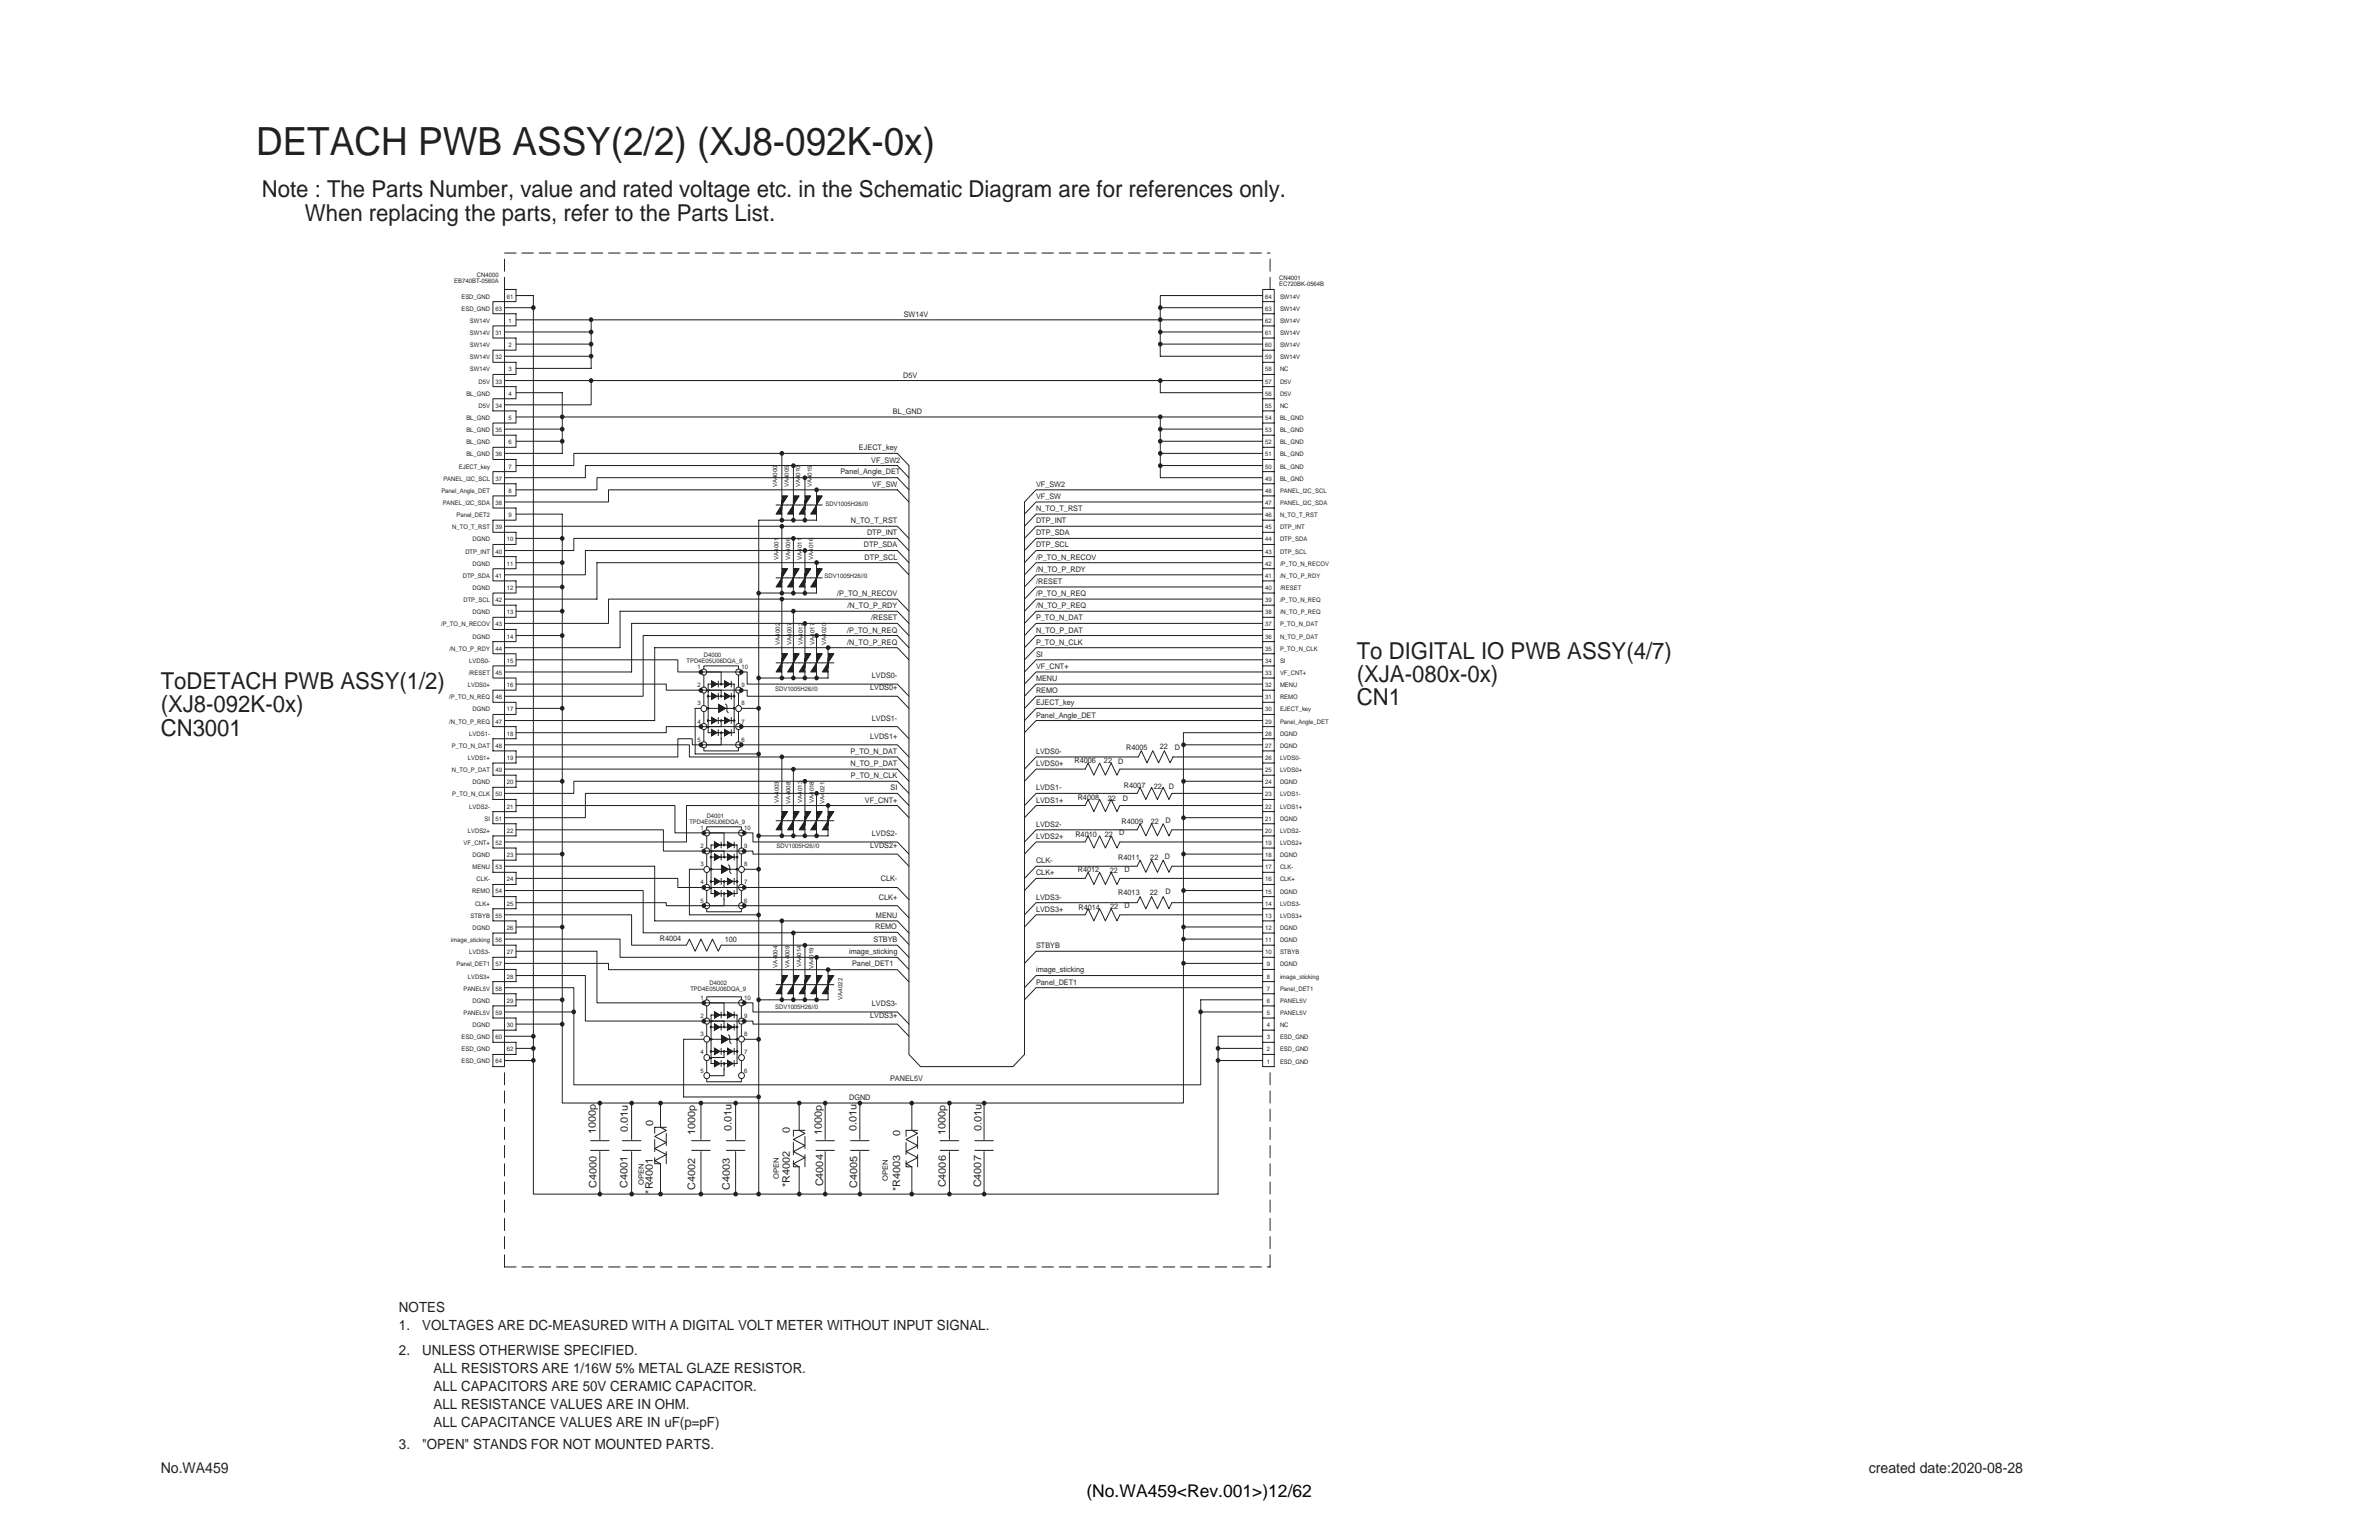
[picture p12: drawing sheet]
<svg xmlns="http://www.w3.org/2000/svg" width="432mm" height="279mm" viewBox="0 0 432 279" stroke-linecap="round" stroke-linejoin="round" font-family="sans-serif">
<defs><g id="words">
<text font-size="7" fill="#231f20" x="46.5" y="28.2">DETACH PWB ASSY(2/2) (XJ8-092K-0x)</text>
<g font-size="4.2" fill="#231f20">
<text x="47.5" y="35.8">Note : The Parts Number, value and rated voltage etc. in the Schematic Diagram are for references only.</text>
<text x="55.3" y="40">When replacing the parts, refer to the Parts List.</text>
<text x="246.3" y="119.5">To DIGITAL IO PWB ASSY(4/7)</text>
<text x="29.2" y="125">ToDETACH PWB ASSY(1/2)</text>
<text x="246.3" y="123.8">(XJA-080x-0x)</text>
<text x="29.2" y="129.3">(XJ8-092K-0x)</text>
<text x="246.3" y="128">CN1</text>
<text x="29.2" y="133.5">CN3001</text>
</g>
<text font-size="3.2" x="197.2" y="271.6">(No.WA459&lt;Rev.001&gt;)12/62</text>
<g font-size="2.7" fill="#231f20">
<text x="29.2" y="267.2">No.WA459</text>
<text x="339.2" y="267.2">created date:2020-08-28</text>
</g>
<g font-size="2.5" fill="#231f20">
<text x="72.4" y="238">NOTES</text>
<text x="72.4" y="241.4">1.</text>
<text x="72.4" y="245.8">2.</text>
<text x="76.6" y="245.8">UNLESS OTHERWISE SPECIFIED.</text>
<text x="76.6" y="241.4">VOLTAGES ARE DC-MEASURED WITH A DIGITAL VOLT METER WITHOUT INPUT SIGNAL.</text>
<text x="78.7" y="249.1">ALL RESISTORS ARE 1/16W 5% METAL GLAZE RESISTOR.</text>
<text x="78.7" y="255.7">ALL RESISTANCE VALUES ARE IN OHM.</text>
<text x="78.7" y="252.4">ALL CAPACITORS ARE 50V CERAMIC CAPACITOR.</text>
<text x="72.4" y="262.9">3.</text>
<text x="76.6" y="262.9">&quot;OPEN&quot; STANDS FOR NOT MOUNTED PARTS.</text>
<text x="78.7" y="259">ALL CAPACITANCE VALUES ARE IN uF(p=pF)</text>
</g>
<g font-size="1.9" fill="#231f20">
<text x="108.2" y="205.7" transform="rotate(-90 108.2 205.7)">1000p</text>
<text x="114" y="205.4" transform="rotate(-90 114 205.4)">0.01u</text>
<text x="118.6" y="204.3" transform="rotate(-90 118.6 204.3)">0</text>
<text x="126.2" y="205.9" transform="rotate(-90 126.2 205.9)">1000p</text>
<text x="132.8" y="205.2" transform="rotate(-90 132.8 205.2)">0.01u</text>
<text x="143.3" y="205.5" transform="rotate(-90 143.3 205.5)">0</text>
<text x="149.1" y="205.9" transform="rotate(-90 149.1 205.9)">1000p</text>
<text x="155.5" y="205.3" transform="rotate(-90 155.5 205.3)">0.01u</text>
<text x="163.4" y="206.2" transform="rotate(-90 163.4 206.2)">0</text>
<text x="171.6" y="205.9" transform="rotate(-90 171.6 205.9)">1000p</text>
<text x="178.2" y="205.3" transform="rotate(-90 178.2 205.3)">0.01u</text>
<text x="108.2" y="215.5" transform="rotate(-90 108.2 215.5)">C4000</text>
<text x="113.9" y="215.5" transform="rotate(-90 113.9 215.5)">C4001</text>
<text x="126.2" y="215.8" transform="rotate(-90 126.2 215.8)">C4002</text>
<text x="132.5" y="215.8" transform="rotate(-90 132.5 215.8)">C4003</text>
<text x="143.4" y="215.4" transform="rotate(-90 143.4 215.4)">*R4002</text>
<text x="149.4" y="215.2" transform="rotate(-90 149.4 215.2)">C4004</text>
<text x="155.6" y="215.6" transform="rotate(-90 155.6 215.6)">C4005</text>
<text x="171.7" y="215.4" transform="rotate(-90 171.7 215.4)">C4006</text>
<text x="178.1" y="215.4" transform="rotate(-90 178.1 215.4)">C4007</text>
<text x="118.5" y="216.6" transform="rotate(-90 118.5 216.6)">*R4001</text>
<text x="163.4" y="216.1" transform="rotate(-90 163.4 216.1)">*R4003</text>
</g>
<g font-size="1.4" fill="#231f20">
<text x="164" y="57.5">SW14V</text>
<text x="164" y="68.5">D5V</text>
<text x="162.1" y="75.1">BL_GND</text>
<text x="155.9" y="81.7">EJECT_key</text>
<text x="158.1" y="84">VF_SW2</text>
<text x="152.5" y="86">Panel_Angle_DET</text>
<text x="158.3" y="88.3">VF_SW</text>
<text x="188.1" y="88.3">VF_SW2</text>
<text x="154.4" y="94.9">N_TO_T_RST</text>
<text x="188.1" y="94.9">DTP_INT</text>
<text x="188.1" y="92.7">N_TO_T_RST</text>
<text x="188.1" y="90.5">VF_SW</text>
<text x="156.8" y="99.3">DTP_SDA</text>
<text x="156.9" y="101.5">DTP_SCL</text>
<text x="157.4" y="97.1">DTP_INT</text>
<text x="188.1" y="101.5">/P_TO_N_RECOV</text>
<text x="188.1" y="99.3">DTP_SCL</text>
<text x="188.1" y="97.1">DTP_SDA</text>
<text x="188.1" y="105.9">/RESET</text>
<text x="188.1" y="103.7">/N_TO_P_RDY</text>
<text x="151.9" y="108.1">/P_TO_N_RECOV</text>
<text x="153.9" y="110.3">/N_TO_P_RDY</text>
<text x="158.1" y="112.6">/RESET</text>
<text x="188.1" y="112.6">P_TO_N_DAT</text>
<text x="188.1" y="110.3">/N_TO_P_REQ</text>
<text x="188.1" y="108.1">/P_TO_N_REQ</text>
<text x="153.8" y="114.8">/P_TO_N_REQ</text>
<text x="153.8" y="117">/N_TO_P_REQ</text>
<text x="188.1" y="119.2">SI</text>
<text x="188.1" y="117">P_TO_N_CLK</text>
<text x="188.1" y="114.8">N_TO_P_DAT</text>
<text x="157.9" y="125.2">LVDS0+</text>
<text x="158.3" y="123">LVDS0-</text>
<text x="188.1" y="125.8">REMO</text>
<text x="188.1" y="123.6">MENU</text>
<text x="188.1" y="121.4">VF_CNT+</text>
<text x="158.3" y="130.7">LVDS1-</text>
<text x="188.1" y="130.2">Panel_Angle_DET</text>
<text x="188.1" y="128">EJECT_key</text>
<text x="154.4" y="136.8">P_TO_N_DAT</text>
<text x="157.9" y="134">LVDS1+</text>
<text x="188.1" y="136.8">LVDS0-</text>
<text x="204.4" y="136.1">R4005</text>
<text x="210.5" y="136">22</text>
<text x="213.3" y="136.1">D</text>
<text x="154.4" y="139">N_TO_P_DAT</text>
<text x="154.4" y="141.2">P_TO_N_CLK</text>
<text x="161.6" y="143.4">SI</text>
<text x="188.1" y="143.4">LVDS1-</text>
<text x="188.1" y="139">LVDS0+</text>
<text x="195" y="138.5">R4006</text>
<text x="200.4" y="138.5">22</text>
<text x="203" y="138.5">D</text>
<text x="204" y="143">R4007</text>
<text x="209.4" y="143.1">22</text>
<text x="212.2" y="143.1">D</text>
<text x="157" y="145.6">VF_CNT+</text>
<text x="188.1" y="145.6">LVDS1+</text>
<text x="195.6" y="145.2">R4008</text>
<text x="201" y="145.3">22</text>
<text x="203.6" y="149.6">R4009</text>
<text x="203.8" y="145.3">D</text>
<text x="208.9" y="149.6">22</text>
<text x="211.5" y="149.4">D</text>
<text x="157.9" y="153.9">LVDS2+</text>
<text x="158.3" y="151.7">LVDS2-</text>
<text x="188.1" y="152.2">LVDS2+</text>
<text x="188.1" y="150">LVDS2-</text>
<text x="195.2" y="151.8">R4010</text>
<text x="200.5" y="151.8">22</text>
<text x="203" y="156">R4011</text>
<text x="203.1" y="151.6">D</text>
<text x="211.4" y="155.9">D</text>
<text x="159.9" y="159.9">CLK-</text>
<text x="188.1" y="158.8">CLK+</text>
<text x="188.1" y="156.6">CLK-</text>
<text x="195.6" y="158.2">R4012</text>
<text x="201.4" y="158.3">22</text>
<text x="204.1" y="158.1">D</text>
<text x="208.8" y="156.1">22</text>
<text x="159" y="166.5">MENU</text>
<text x="159.5" y="163.2">CLK+</text>
<text x="188.1" y="165.4">LVDS3+</text>
<text x="188.1" y="163.2">LVDS3-</text>
<text x="195.8" y="165">R4014</text>
<text x="201.5" y="165">22</text>
<text x="203" y="162.4">R4013</text>
<text x="204.1" y="164.8">D</text>
<text x="208.7" y="162.3">22</text>
<text x="211.6" y="162.2">D</text>
<text x="119.8" y="170.7">R4004</text>
<text x="131.6" y="171">100</text>
<text x="154.1" y="173.1">image_sticking</text>
<text x="158.5" y="170.9">STBYB</text>
<text x="158.8" y="168.6">REMO</text>
<text x="188.1" y="172">STBYB</text>
<text x="154.7" y="175.2">Panel_DET1</text>
<text x="188.1" y="176.4">image_sticking</text>
<text x="188.1" y="178.6">Panel_DET1</text>
<text x="157.9" y="184.7">LVDS3+</text>
<text x="158.3" y="182.5">LVDS3-</text>
<text x="161.6" y="196.1">PANEL5V</text>
<text x="154.1" y="199.6">DGND</text>
</g>
<g font-size="1.3" fill="#231f20">
<text x="116.9" y="215" transform="rotate(-90 116.9 215)">OPEN</text>
<text x="141.3" y="214" transform="rotate(-90 141.3 214)">OPEN</text>
<text x="161.1" y="214.2" transform="rotate(-90 161.1 214.2)">OPEN</text>
</g>
<g font-size="1.1" fill="#231f20">
<text x="82.5" y="51.4">EB740BT-0560A</text>
<text x="86.6" y="50.3">CN4000</text>
<text x="232.2" y="50.8">CN4001</text>
<text x="232.2" y="51.9">EC720BK-0564B</text>
<text x="83.7" y="54.2">ESD_GND</text>
<text x="83.8" y="56.4">ESD_GND</text>
<text x="85.3" y="58.6">SW14V</text>
<text x="89.9" y="56.4">63</text>
<text x="92" y="54.2">61</text>
<text x="92.3" y="58.6">1</text>
<text x="229.6" y="54.2">64</text>
<text x="229.6" y="56.4">63</text>
<text x="229.6" y="58.6">62</text>
<text x="232.3" y="54.2">SW14V</text>
<text x="232.3" y="56.4">SW14V</text>
<text x="232.3" y="58.6">SW14V</text>
<text x="85.3" y="63">SW14V</text>
<text x="85.3" y="65.2">SW14V</text>
<text x="85.3" y="60.8">SW14V</text>
<text x="89.9" y="65.2">32</text>
<text x="89.9" y="60.8">31</text>
<text x="92.3" y="63">2</text>
<text x="229.6" y="60.8">61</text>
<text x="229.6" y="63">60</text>
<text x="229.6" y="65.2">59</text>
<text x="232.3" y="60.8">SW14V</text>
<text x="232.3" y="63">SW14V</text>
<text x="232.3" y="65.2">SW14V</text>
<text x="84.6" y="71.8">BL_GND</text>
<text x="85.3" y="67.4">SW14V</text>
<text x="86.9" y="69.6">D5V</text>
<text x="89.9" y="69.6">33</text>
<text x="92.3" y="71.8">4</text>
<text x="92.3" y="67.4">3</text>
<text x="229.6" y="67.4">58</text>
<text x="229.6" y="69.6">57</text>
<text x="229.6" y="71.8">56</text>
<text x="232.3" y="67.4">NC</text>
<text x="232.3" y="69.6">D5V</text>
<text x="232.3" y="71.8">D5V</text>
<text x="84.6" y="76.2">BL_GND</text>
<text x="86.9" y="74">D5V</text>
<text x="89.9" y="74">34</text>
<text x="92.3" y="76.2">5</text>
<text x="229.6" y="74">55</text>
<text x="229.6" y="76.2">54</text>
<text x="232.3" y="74">NC</text>
<text x="232.3" y="76.2">BL_GND</text>
<text x="84.6" y="80.6">BL_GND</text>
<text x="84.6" y="82.8">BL_GND</text>
<text x="84.6" y="78.4">BL_GND</text>
<text x="89.9" y="82.8">36</text>
<text x="89.9" y="78.4">35</text>
<text x="92.3" y="80.6">6</text>
<text x="229.6" y="78.4">53</text>
<text x="229.6" y="80.6">52</text>
<text x="229.6" y="82.8">51</text>
<text x="232.3" y="78.4">BL_GND</text>
<text x="232.3" y="80.6">BL_GND</text>
<text x="232.3" y="82.8">BL_GND</text>
<text x="80.1" y="89.4">Panel_Angle_DET</text>
<text x="80.5" y="87.2">PANEL_I2C_SCL</text>
<text x="83.3" y="85">EJECT_key</text>
<text x="89.9" y="87.2">37</text>
<text x="92.3" y="89.4">8</text>
<text x="92.3" y="85">7</text>
<text x="141.1" y="88.4" transform="rotate(-90 141.1 88.4)">VA4000</text>
<text x="143.2" y="88.4" transform="rotate(-90 143.2 88.4)">VA4005</text>
<text x="145.3" y="88.4" transform="rotate(-90 145.3 88.4)">VA4010</text>
<text x="147.4" y="88.4" transform="rotate(-90 147.4 88.4)">VA4015</text>
<text x="229.6" y="85">50</text>
<text x="229.6" y="87.2">49</text>
<text x="229.6" y="89.4">48</text>
<text x="232.3" y="85">BL_GND</text>
<text x="232.3" y="87.2">BL_GND</text>
<text x="232.3" y="89.4">PANEL_I2C_SCL</text>
<text x="80.4" y="91.6">PANEL_I2C_SDA</text>
<text x="82.9" y="93.8">Panel_DET2</text>
<text x="89.9" y="91.6">38</text>
<text x="92.3" y="93.8">9</text>
<text x="149.8" y="91.8">SDV1005H26//0</text>
<text x="229.6" y="91.6">47</text>
<text x="229.6" y="93.8">46</text>
<text x="232.3" y="91.6">PANEL_I2C_SDA</text>
<text x="232.3" y="93.8">N_TO_T_RST</text>
<text x="82.1" y="96">N_TO_T_RST</text>
<text x="84.5" y="100.4">DTP_INT</text>
<text x="85.8" y="98.2">DGND</text>
<text x="89.9" y="96">39</text>
<text x="89.9" y="100.4">40</text>
<text x="92" y="98.2">10</text>
<text x="141.3" y="101.6" transform="rotate(-90 141.3 101.6)">VA4001</text>
<text x="143.4" y="101.6" transform="rotate(-90 143.4 101.6)">VA4006</text>
<text x="145.5" y="101.6" transform="rotate(-90 145.5 101.6)">VA4011</text>
<text x="147.6" y="101.6" transform="rotate(-90 147.6 101.6)">VA4016</text>
<text x="229.6" y="96">45</text>
<text x="229.6" y="98.2">44</text>
<text x="229.6" y="100.4">43</text>
<text x="232.3" y="96">DTP_INT</text>
<text x="232.3" y="98.2">DTP_SDA</text>
<text x="232.3" y="100.4">DTP_SCL</text>
<text x="84" y="104.8">DTP_SDA</text>
<text x="85.8" y="107">DGND</text>
<text x="85.8" y="102.6">DGND</text>
<text x="89.9" y="104.8">41</text>
<text x="92" y="107">12</text>
<text x="92" y="102.6">11</text>
<text x="149.7" y="105">SDV1005H26//0</text>
<text x="229.6" y="102.6">42</text>
<text x="229.6" y="104.8">41</text>
<text x="229.6" y="107">40</text>
<text x="232.3" y="102.6">/P_TO_N_RECOV</text>
<text x="232.3" y="104.8">/N_TO_P_RDY</text>
<text x="232.3" y="107">/RESET</text>
<text x="80.1" y="113.6">/P_TO_N_RECOV</text>
<text x="84.1" y="109.2">DTP_SCL</text>
<text x="85.8" y="111.4">DGND</text>
<text x="89.9" y="113.6">43</text>
<text x="89.9" y="109.2">42</text>
<text x="92" y="111.4">13</text>
<text x="229.6" y="109.2">39</text>
<text x="229.6" y="111.4">38</text>
<text x="229.6" y="113.7">37</text>
<text x="232.3" y="109.2">/P_TO_N_REQ</text>
<text x="232.3" y="111.4">/N_TO_P_REQ</text>
<text x="232.3" y="113.6">P_TO_N_DAT</text>
<text x="81.6" y="118">/N_TO_P_RDY</text>
<text x="85.8" y="115.8">DGND</text>
<text x="89.9" y="118">44</text>
<text x="92" y="115.8">14</text>
<text x="127.7" y="119.2">D4000</text>
<text x="141.5" y="117" transform="rotate(-90 141.5 117)">VA4002</text>
<text x="143.6" y="117" transform="rotate(-90 143.6 117)">VA4007</text>
<text x="145.7" y="117" transform="rotate(-90 145.7 117)">VA4012</text>
<text x="147.8" y="117" transform="rotate(-90 147.8 117)">VA4017</text>
<text x="149.9" y="117" transform="rotate(-90 149.9 117)">VA4020</text>
<text x="229.6" y="115.8">36</text>
<text x="229.6" y="118.1">35</text>
<text x="232.3" y="115.8">N_TO_P_DAT</text>
<text x="232.3" y="118.1">P_TO_N_CLK</text>
<text x="84.9" y="124.7">LVDS0+</text>
<text x="85.1" y="122.5">/RESET</text>
<text x="85.2" y="120.3">LVDS0-</text>
<text x="89.9" y="122.5">45</text>
<text x="92" y="124.7">16</text>
<text x="92" y="120.3">15</text>
<text x="124.6" y="120.3">TPD4E05U06DQA_9</text>
<text x="126.6" y="124.7">2</text>
<text x="126.6" y="121.4">1</text>
<text x="134.6" y="121.4">10</text>
<text x="134.6" y="124.7">9</text>
<text x="140.7" y="125.3">SDV1005H26//0</text>
<text x="229.6" y="120.3">34</text>
<text x="229.6" y="122.5">33</text>
<text x="229.6" y="124.7">32</text>
<text x="232.3" y="120.3">SI</text>
<text x="232.3" y="122.5">VF_CNT+</text>
<text x="232.3" y="124.7">MENU</text>
<text x="81.5" y="126.9">/P_TO_N_REQ</text>
<text x="81.6" y="131.3">/N_TO_P_REQ</text>
<text x="85.8" y="129.1">DGND</text>
<text x="89.9" y="126.9">46</text>
<text x="89.9" y="131.3">47</text>
<text x="92" y="129.1">17</text>
<text x="126.6" y="128">3</text>
<text x="126.6" y="131.3">4</text>
<text x="134.6" y="128">8</text>
<text x="134.6" y="131.3">7</text>
<text x="229.6" y="126.9">31</text>
<text x="229.6" y="129.1">30</text>
<text x="229.6" y="131.3">29</text>
<text x="232.3" y="126.9">REMO</text>
<text x="232.3" y="129.1">EJECT_key</text>
<text x="232.3" y="131.3">Panel_Angle_DET</text>
<text x="82" y="135.7">P_TO_N_DAT</text>
<text x="84.9" y="137.9">LVDS1+</text>
<text x="85.2" y="133.5">LVDS1-</text>
<text x="89.9" y="135.7">48</text>
<text x="92" y="137.9">19</text>
<text x="92" y="133.5">18</text>
<text x="126.6" y="134.6">5</text>
<text x="134.6" y="134.6">6</text>
<text x="229.6" y="133.5">28</text>
<text x="229.6" y="135.7">27</text>
<text x="229.6" y="137.9">26</text>
<text x="232.3" y="133.5">DGND</text>
<text x="232.3" y="135.7">DGND</text>
<text x="232.3" y="137.9">LVDS0-</text>
<text x="82" y="140.1">N_TO_P_DAT</text>
<text x="85.8" y="142.3">DGND</text>
<text x="89.9" y="140.1">49</text>
<text x="92" y="142.3">20</text>
<text x="229.6" y="140.1">25</text>
<text x="229.6" y="142.3">24</text>
<text x="232.3" y="140.1">LVDS0+</text>
<text x="232.3" y="142.3">DGND</text>
<text x="82.1" y="144.5">P_TO_N_CLK</text>
<text x="85.2" y="146.7">LVDS2-</text>
<text x="87.9" y="148.9">SI</text>
<text x="89.9" y="144.5">50</text>
<text x="89.9" y="148.9">51</text>
<text x="92" y="146.7">21</text>
<text x="125.1" y="149.5">TPD4E05U06DQA_9</text>
<text x="128.3" y="148.4">D4001</text>
<text x="141.4" y="145.7" transform="rotate(-90 141.4 145.7)">VA4003</text>
<text x="143.5" y="145.8" transform="rotate(-90 143.5 145.8)">VA4008</text>
<text x="145.6" y="145.7" transform="rotate(-90 145.6 145.7)">VA4013</text>
<text x="147.7" y="145.7" transform="rotate(-90 147.7 145.7)">VA4018</text>
<text x="149.7" y="145.8" transform="rotate(-90 149.7 145.8)">VA4021</text>
<text x="229.6" y="144.5">23</text>
<text x="229.6" y="146.7">22</text>
<text x="229.6" y="148.9">21</text>
<text x="232.3" y="144.5">LVDS1-</text>
<text x="232.3" y="146.7">LVDS1+</text>
<text x="232.3" y="148.9">DGND</text>
<text x="84.1" y="153.3">VF_CNT+</text>
<text x="84.9" y="151.1">LVDS2+</text>
<text x="85.8" y="155.5">DGND</text>
<text x="89.9" y="153.3">52</text>
<text x="92" y="151.1">22</text>
<text x="92" y="155.5">23</text>
<text x="127.2" y="153.9">2</text>
<text x="127.2" y="150.6">1</text>
<text x="135.1" y="150.6">10</text>
<text x="135.1" y="153.9">9</text>
<text x="140.9" y="153.8">SDV1005H26//0</text>
<text x="229.6" y="151.1">20</text>
<text x="229.6" y="153.3">19</text>
<text x="229.6" y="155.5">18</text>
<text x="232.3" y="151.1">LVDS2-</text>
<text x="232.3" y="153.3">LVDS2+</text>
<text x="232.3" y="155.5">DGND</text>
<text x="85.8" y="157.7">MENU</text>
<text x="86.5" y="159.9">CLK-</text>
<text x="89.9" y="157.7">53</text>
<text x="92" y="159.9">24</text>
<text x="127.2" y="157.2">3</text>
<text x="127.2" y="160.5">4</text>
<text x="135.1" y="157.2">8</text>
<text x="135.1" y="160.5">7</text>
<text x="229.6" y="157.7">17</text>
<text x="229.6" y="159.9">16</text>
<text x="232.3" y="157.7">CLK-</text>
<text x="232.3" y="159.9">CLK+</text>
<text x="85.4" y="166.5">STBYB</text>
<text x="85.7" y="162.1">REMO</text>
<text x="86.2" y="164.3">CLK+</text>
<text x="89.9" y="166.5">55</text>
<text x="89.9" y="162.1">54</text>
<text x="92" y="164.3">25</text>
<text x="127.2" y="163.8">5</text>
<text x="135.1" y="163.8">6</text>
<text x="229.6" y="162.1">15</text>
<text x="229.6" y="164.3">14</text>
<text x="229.6" y="166.5">13</text>
<text x="232.3" y="162.1">DGND</text>
<text x="232.3" y="164.3">LVDS3-</text>
<text x="232.3" y="166.5">LVDS3+</text>
<text x="81.8" y="170.9">image_sticking</text>
<text x="85.2" y="173.1">LVDS3-</text>
<text x="85.8" y="168.7">DGND</text>
<text x="89.9" y="170.9">56</text>
<text x="92" y="173.1">27</text>
<text x="92" y="168.7">26</text>
<text x="229.6" y="168.7">12</text>
<text x="229.6" y="170.9">11</text>
<text x="229.6" y="173.1">10</text>
<text x="232.3" y="168.7">DGND</text>
<text x="232.3" y="170.9">DGND</text>
<text x="232.3" y="173.1">STBYB</text>
<text x="82.9" y="175.3">Panel_DET1</text>
<text x="84.1" y="179.7">PANEL5V</text>
<text x="84.9" y="177.5">LVDS3+</text>
<text x="89.9" y="175.3">57</text>
<text x="89.9" y="179.7">58</text>
<text x="92" y="177.5">28</text>
<text x="125.3" y="179.7">TPD4E05U06DQA_9</text>
<text x="128.8" y="178.6">D4002</text>
<text x="141.1" y="175.6" transform="rotate(-90 141.1 175.6)">VA4004</text>
<text x="143.3" y="175.6" transform="rotate(-90 143.3 175.6)">VA4009</text>
<text x="145.4" y="175.5" transform="rotate(-90 145.4 175.5)">VA4014</text>
<text x="147.7" y="175.9" transform="rotate(-90 147.7 175.9)">VA4019</text>
<text x="229.9" y="175.3">9</text>
<text x="229.9" y="177.5">8</text>
<text x="229.9" y="179.8">7</text>
<text x="232.3" y="175.3">DGND</text>
<text x="232.3" y="177.5">image_sticking</text>
<text x="232.3" y="179.7">Panel_DET1</text>
<text x="84.1" y="184.1">PANEL5V</text>
<text x="85.8" y="181.9">DGND</text>
<text x="89.9" y="184.1">59</text>
<text x="92" y="181.9">29</text>
<text x="127.2" y="184.7">2</text>
<text x="127.2" y="181.4">1</text>
<text x="135.1" y="181.4">10</text>
<text x="135.1" y="184.7">9</text>
<text x="140.7" y="183">SDV1005H26//0</text>
<text x="152.9" y="181.4" transform="rotate(-90 152.9 181.4)">VA4022</text>
<text x="229.9" y="182">6</text>
<text x="229.9" y="184.2">5</text>
<text x="232.3" y="182">PANEL5V</text>
<text x="232.3" y="184.2">PANEL5V</text>
<text x="83.8" y="190.7">ESD_GND</text>
<text x="83.8" y="188.5">ESD_GND</text>
<text x="85.8" y="186.3">DGND</text>
<text x="89.9" y="188.5">60</text>
<text x="92" y="190.7">62</text>
<text x="92" y="186.3">30</text>
<text x="127.2" y="188">3</text>
<text x="127.2" y="191.3">4</text>
<text x="135.1" y="188">8</text>
<text x="135.1" y="191.3">7</text>
<text x="229.9" y="186.4">4</text>
<text x="229.9" y="188.6">3</text>
<text x="229.9" y="190.8">2</text>
<text x="232.3" y="186.4">NC</text>
<text x="232.3" y="188.6">ESD_GND</text>
<text x="232.3" y="190.8">ESD_GND</text>
<text x="83.8" y="192.9">ESD_GND</text>
<text x="89.9" y="192.9">64</text>
<text x="127.2" y="194.6">5</text>
<text x="135.1" y="194.6">6</text>
<text x="229.9" y="193">1</text>
<text x="232.3" y="193">ESD_GND</text>
</g>
</g></defs>
<g fill="none" stroke="#231f20" stroke-width=".18">
<path d="M91.6 47v2.2M91.6 50.3v2.2M91.6 45.9h2.1M94.7 45.9h2.1M97.9 45.9h2.1M101 45.9h2.1M104.2 45.9h2M107.3 45.9h2.1M110.4 45.9h2.1M113.6 45.9h2.1M116.7 45.9h2.1M119.9 45.9h2.1"/>
<path d="M123 45.9h2.1M126.2 45.9h2.1M129.3 45.9h2.1M132.5 45.9h2.1M135.6 45.9h2.1M138.8 45.9h2.1M141.9 45.9h2.1M145.1 45.9h2.1M148.2 45.9h2.1M151.3 45.9h2.1M154.5 45.9h2.1M157.6 45.9h2.1"/>
<path d="M160.8 45.9h2.1M163.9 45.9h2.1M167.1 45.9h2.1M170.2 45.9h2.1M173.4 45.9h2.1M176.5 45.9h2.1M179.7 45.9h2.1M182.8 45.9h2.1M186 45.9h2.1M189.1 45.9h2.1M192.2 45.9h2.1M195.4 45.9h2.1"/>
<path d="M198.5 45.9h2.1M201.7 45.9h2.1M204.8 45.9h2.1M208 45.9h2.1M211.1 45.9h2.1M214.3 45.9h2.1M217.4 45.9h2.1M220.6 45.9h2.1M223.7 45.9h2.1M226.9 45.9h2.1M230 45.9h.5M230.5 47v2.2"/>
<path d="M230.5 50.3v2.2M91.6 194.6v2.2M91.6 197.9v2.2M230.5 194.6v2.2M230.5 197.9v2.2M91.6 201.2v2.2M91.6 204.5v2.2M91.6 207.8v2.2M91.6 211.1v2.2M91.6 214.4v2.2M91.6 217.7v2.2M118.8 210v1.1h1.1"/>
<path d="M118.8 206.7v2.2M120.9 204.5h-2.1v1.1M120.9 205.6v2.2M120.9 208.9v2.2M144 210.6v1.1h1.1M144 207.3v2.2M146.1 205.1h-2.1v1.1M146.1 206.2v2.2M146.1 209.5v2.2M164.5 210.6v1.1h1M164.5 207.3v2.2M166.6 205.1h-2.1v1.1"/>
<path d="M166.6 206.2v2.2M166.6 209.5v2.2M230.5 201.2v2.2M230.5 204.5v2.2M230.5 207.8v2.2M230.5 211.1v2.2M230.5 214.4v2.2M230.5 217.7v2.2M91.6 221.1v2.2M91.6 224.4v2.2M91.6 227.7v2.2h2.1M94.7 229.9h2.1"/>
<path d="M97.9 229.9h2.1M101 229.9h2.1M104.2 229.9h2M107.3 229.9h2.1M110.4 229.9h2.1M113.6 229.9h2.1M116.7 229.9h2.1M119.9 229.9h2.1M123 229.9h2.1M126.2 229.9h2.1M129.3 229.9h2.1M132.5 229.9h2.1"/>
<path d="M135.6 229.9h2.1M138.8 229.9h2.1M141.9 229.9h2.1M145.1 229.9h2.1M148.2 229.9h2.1M151.3 229.9h2.1M154.5 229.9h2.1M157.6 229.9h2.1M160.8 229.9h2.1M163.9 229.9h2.1M167.1 229.9h2.1M170.2 229.9h2.1"/>
<path d="M173.4 229.9h2.1M176.5 229.9h2.1M179.7 229.9h2.1M182.8 229.9h2.1M186 229.9h2.1M189.1 229.9h2.1M192.2 229.9h2.1M195.4 229.9h2.1M198.5 229.9h2.1M201.7 229.9h2.1M204.8 229.9h2.1M208 229.9h2.1"/>
<path d="M211.1 229.9h2.1M214.3 229.9h2.1M217.4 229.9h2.1M220.6 229.9h2.1M223.7 229.9h2.1M226.9 229.9h2.1M230.5 227.7v2.2h-.5M230.5 221.1v2.2M230.5 224.4v2.2"/>
</g>
<g fill="#231f20">
<circle cx="96.8" cy="55.8" r=".43"/>
<circle cx="96.8" cy="188" r=".43"/>
<circle cx="96.8" cy="190.2" r=".43"/>
<circle cx="108.9" cy="216.6" r=".43"/>
<circle cx="114.6" cy="216.6" r=".43"/>
<circle cx="119.9" cy="216.6" r=".43"/>
<circle cx="145.1" cy="216.6" r=".43"/>
<circle cx="165.5" cy="216.6" r=".43"/>
<circle cx="149.8" cy="216.6" r=".43"/>
<circle cx="156.1" cy="216.6" r=".43"/>
<circle cx="172.3" cy="216.6" r=".43"/>
<circle cx="178.6" cy="216.6" r=".43"/>
<circle cx="221.1" cy="192.4" r=".43"/>
<circle cx="221.1" cy="190.2" r=".43"/>
<circle cx="137.7" cy="199" r=".43"/>
<circle cx="137.7" cy="188.6" r=".43"/>
<circle cx="141.9" cy="181.4" r=".43"/>
<circle cx="148.2" cy="181.4" r=".43"/>
<circle cx="146.1" cy="181.4" r=".43"/>
<circle cx="137.7" cy="181.4" r=".43"/>
<circle cx="144" cy="181.4" r=".43"/>
<circle cx="137.7" cy="166" r=".43"/>
<circle cx="137.7" cy="157.7" r=".43"/>
<circle cx="144" cy="151.6" r=".43"/>
<circle cx="146.1" cy="151.6" r=".43"/>
<circle cx="148.2" cy="151.6" r=".43"/>
<circle cx="141.9" cy="151.6" r=".43"/>
<circle cx="137.7" cy="151.6" r=".43"/>
<circle cx="137.7" cy="136.8" r=".43"/>
<circle cx="137.7" cy="128.5" r=".43"/>
<circle cx="146.1" cy="107.6" r=".43"/>
<circle cx="144" cy="107.6" r=".43"/>
<circle cx="141.9" cy="107.6" r=".43"/>
<circle cx="141.9" cy="94.4" r=".43"/>
<circle cx="144" cy="94.4" r=".43"/>
<circle cx="146.1" cy="94.4" r=".43"/>
<circle cx="137.7" cy="107.6" r=".43"/>
<circle cx="148.2" cy="123" r=".43"/>
<circle cx="146.1" cy="123" r=".43"/>
<circle cx="144" cy="123" r=".43"/>
<circle cx="96.8" cy="192.4" r=".43"/>
<circle cx="127.2" cy="216.6" r=".43"/>
<circle cx="133.5" cy="216.6" r=".43"/>
<circle cx="137.7" cy="216.6" r=".43"/>
<circle cx="137.7" cy="123" r=".43"/>
<circle cx="141.9" cy="123" r=".43"/>
</g>
<g fill="none" stroke="#231f20" stroke-width=".18">
<path d="M91.6 55.8h5.2M93.7 53.6h3.1v138.8M141.9 93.3v1.1M144 93.3v1.1M146.1 93.3v1.1M148.2 93.3v1.1h-10.5v28.6M141.9 106.5v1.1M144 106.5v1.1M146.1 106.5v1.1M148.2 106.5v1.1h-10.5M127.2 128.5h-1v8.3h11.5M134.6 128.5h3.1"/>
<path d="M141.9 121.9v1.1M144 121.9v1.1h-6.3v93.6h-40.9v-24.2h-5.2M146.1 121.9v1.1M148.2 121.9v1.1M150.3 121.9v1.1h-6.3M127.7 157.7h-2.6v8.3h12.6M135.1 157.7h2.6M141.9 150.6v1.1M144 150.6v1.1M146.1 150.6v1.1M148.2 150.6v1.1M150.3 150.6v1.1h-12.6"/>
<path d="M91.6 188h5.2M93.7 190.2h3.1M127.7 188.6h-3.6v10.4h13.6M135.1 188.6h2.6M141.9 180.3v1.1M144 180.3v1.1M146.1 180.3v1.1M148.2 180.3v1.1M150.3 180.3v1.1h-12.6M221.1 190.2h8.1M221.1 192.4h8.1M229.2 188h-8.1v28.6h-83.4"/>
<path d="M108.9 208.9v7.7M114.6 208.9v7.7M119.9 211.1v5.5M127.2 208.9v7.7M133.5 208.9v7.7M145.1 211.7v4.9M149.8 208.9v7.7M156.1 208.9v7.7M165.5 211.7v4.9M172.3 208.9v7.7M178.6 208.9v7.7"/>
</g>
<g fill="#231f20">
<circle cx="214.8" cy="170.4" r=".43"/>
<circle cx="214.8" cy="168.2" r=".43"/>
<circle cx="214.8" cy="161.6" r=".43"/>
<circle cx="214.8" cy="154.9" r=".43"/>
<circle cx="214.8" cy="148.4" r=".43"/>
<circle cx="214.8" cy="141.8" r=".43"/>
<circle cx="214.8" cy="135.1" r=".43"/>
<circle cx="165.5" cy="200.1" r=".43"/>
<circle cx="145.1" cy="200.1" r=".43"/>
<circle cx="119.9" cy="200.1" r=".43"/>
<circle cx="114.6" cy="200.1" r=".43"/>
<circle cx="108.9" cy="200.1" r=".43"/>
<circle cx="102" cy="181.4" r=".43"/>
<circle cx="102" cy="168.2" r=".43"/>
<circle cx="102" cy="154.9" r=".43"/>
<circle cx="102" cy="141.8" r=".43"/>
<circle cx="102" cy="128.5" r=".43"/>
<circle cx="102" cy="115.3" r=".43"/>
<circle cx="102" cy="110.9" r=".43"/>
<circle cx="102" cy="102.1" r=".43"/>
<circle cx="102" cy="97.7" r=".43"/>
<circle cx="102" cy="106.5" r=".43"/>
<circle cx="214.8" cy="174.8" r=".43"/>
<circle cx="178.6" cy="200.1" r=".43"/>
<circle cx="172.3" cy="200.1" r=".43"/>
<circle cx="156.1" cy="200.1" r=".43"/>
<circle cx="149.8" cy="200.1" r=".43"/>
<circle cx="133.5" cy="200.1" r=".43"/>
<circle cx="127.2" cy="200.1" r=".43"/>
<circle cx="102" cy="185.8" r=".43"/>
</g>
<g fill="none" stroke="#231f20" stroke-width=".18">
<path d="M93.7 97.7h8.4v102.4h112.7v-67.2h14.4M93.7 93.3h8.4v4.4M93.7 102.1h8.4M93.7 106.5h8.4M93.7 110.9h8.4M93.7 115.3h8.4M93.7 128.5h8.4M203.3 139.5h25.9M206.6 137.3h-18.5l-2.1 2.2M212.9 137.3h16.3M214.8 135.1h14.4M93.7 141.7h8.4"/>
<path d="M93.7 155h8.4M197 159.4h-8.9l-2.1 2.2M197 152.8h-8.9l-2.1 2.2M197 146.1h-8.9l-2.1 2.3M206.4 157.2h-18.3l-2.1 2.2M206.4 150.6h-18.3l-2.1 2.2M212.7 143.9h16.5M214.8 141.7h14.4M214.8 155h14.4M214.8 148.4h14.4M93.7 168.2h8.4M197 166h-8.9l-2.1 2.2"/>
<path d="M206.4 163.8h-18.3l-2.1 2.2M214.8 168.2h14.4M214.8 174.8h14.4M214.8 161.6h14.4M214.8 170.4h14.4M93.7 185.8h8.4M93.7 181.4h8.4M108.9 200.1v6.6M114.6 200.1v6.6M119.9 200.1v4.4M127.2 200.1v6.6M133.5 200.1v6.6"/>
<path d="M145.1 200.1v5M149.8 200.1v6.6M156.1 200.1v6.6M165.5 200.1v5M172.3 200.1v6.6M178.6 200.1v6.6"/>
</g>
<circle cx="150.3" cy="175.9" r=".43" fill="#231f20"/>
<path d="M91.6 174.8h18.8v1.1h52.5l2.1 2.2M150.3 175.9v1.1" fill="none" stroke="#231f20" stroke-width=".18"/>
<circle cx="144" cy="169.3" r=".43" fill="#231f20"/>
<path d="M91.6 161.6h25.1v7.6h27.3v7.8M91.6 166h23v5.5h10M144 169.2h18.9l2.1 2.2" fill="none" stroke="#231f20" stroke-width=".18"/>
<circle cx="146.1" cy="171.5" r=".43" fill="#231f20"/>
<path d="M229.2 113.1h-41.1l-2.1 2.2M130.9 171.5h32l2.1 2.2M146.1 171.5v5.5" fill="none" stroke="#231f20" stroke-width=".18"/>
<circle cx="148.2" cy="115.3" r=".43" fill="#231f20"/>
<path d="M148.2 118.6v-3.3h-31.5v11h-25.1M148.2 115.3h14.7l2.1 2.2" fill="none" stroke="#231f20" stroke-width=".18"/>
<circle cx="146.1" cy="113.1" r=".43" fill="#231f20"/>
<path d="M146.1 113.1h-31.5v8.8h-23M165 115.3l-2.1-2.2h-16.8v5.5M229.2 110.9h-41.1l-2.1 2.2" fill="none" stroke="#231f20" stroke-width=".18"/>
<circle cx="150.3" cy="117.5" r=".43" fill="#231f20"/>
<path d="M150.3 118.6v-1.1h12.6l2.1 2.2M150.3 117.5h-31.5v13.2h-27.2M229.2 108.7h-41.1l-2.1 2.2M229.2 106.5h-41.1l-2.1 2.2" fill="none" stroke="#231f20" stroke-width=".18"/>
<circle cx="148.2" cy="88.9" r=".43" fill="#231f20"/>
<path d="M148.2 90v-1.1h-37.8v2.2h-18.8M148.2 88.9h14.7l2.1 2.2M229.2 104.3h-41.1l-2.1 2.2" fill="none" stroke="#231f20" stroke-width=".18"/>
<circle cx="141.9" cy="95.5" r=".43" fill="#231f20"/>
<path d="M91.6 95.5h71.3l2.1 2.2M141.9 95.5v7.7M229.2 99.9h-41.1l-2.1 2.2M229.2 102.1h-41.1l-2.1 2.2" fill="none" stroke="#231f20" stroke-width=".18"/>
<circle cx="144" cy="97.7" r=".43" fill="#231f20"/>
<path d="M91.6 99.9h12.6v-2.2h39.8v5.5M144 97.7h18.9l2.1 2.2M229.2 97.7h-41.1l-2.1 2.2" fill="none" stroke="#231f20" stroke-width=".18"/>
<circle cx="146.1" cy="99.9" r=".43" fill="#231f20"/>
<path d="M146.1 99.9h16.8l2.1 2.2M229.2 95.5h-41.1l-2.1 2.2M229.2 93.3h-41.1l-2.1 2.2M146.1 103.2v-3.3h-39.9v4.4h-14.6" fill="none" stroke="#231f20" stroke-width=".18"/>
<circle cx="148.2" cy="102.1" r=".43" fill="#231f20"/>
<path d="M229.2 91.1h-41.1l-2.1 2.2M148.2 103.2v-1.1h14.7l2.1 2.2M148.2 102.1h-39.9v6.6h-16.7" fill="none" stroke="#231f20" stroke-width=".18"/>
<circle cx="141.9" cy="108.7" r=".43" fill="#231f20"/>
<path d="M229.2 88.9h-41.1l-2.1 2.2M141.9 108.7v9.9M165 110.9l-2.1-2.2h-52.5v4.4h-18.8" fill="none" stroke="#231f20" stroke-width=".18"/>
<g fill="#231f20">
<circle cx="102" cy="77.9" r=".43"/>
<circle cx="102" cy="80.1" r=".43"/>
<circle cx="102" cy="75.6" r=".43"/>
<circle cx="210.6" cy="75.6" r=".43"/>
<circle cx="210.6" cy="77.9" r=".43"/>
<circle cx="210.6" cy="84.5" r=".43"/>
<circle cx="210.6" cy="82.2" r=".43"/>
<circle cx="210.6" cy="80.1" r=".43"/>
</g>
<path d="M91.6 77.9h10.5M93.7 75.7h135.5M93.7 71.2h8.4v11.1h-10.5M210.6 75.7v4.4M210.6 77.9h18.6M93.7 80.1h8.4M210.6 84.5h18.6M210.6 82.3v4.4h18.6M229.2 80.1h-18.6v2.2h18.6" fill="none" stroke="#231f20" stroke-width=".18"/>
<circle cx="144" cy="110.9" r=".43" fill="#231f20"/>
<path d="M144 110.9h-31.5v6.6h-20.9M165 113.1l-2.1-2.2h-18.9v7.7" fill="none" stroke="#231f20" stroke-width=".18"/>
<circle cx="141.9" cy="137.3" r=".43" fill="#231f20"/>
<path d="M91.6 135.1h33.5v2.2h37.8l2.1 2.2M141.9 137.3v9.9" fill="none" stroke="#231f20" stroke-width=".18"/>
<circle cx="144" cy="139.6" r=".43" fill="#231f20"/>
<path d="M91.6 139.5h52.4v7.7M144 139.5h18.9l2.1 2.2" fill="none" stroke="#231f20" stroke-width=".18"/>
<circle cx="146.1" cy="141.8" r=".43" fill="#231f20"/>
<path d="M91.6 143.9h12.6v-2.2h41.9v5.5M146.1 141.7h16.8l2.1 2.2" fill="none" stroke="#231f20" stroke-width=".18"/>
<circle cx="144" cy="84.5" r=".43" fill="#231f20"/>
<path d="M91.6 86.7h14.6v-2.2h37.8v5.5M144 84.5h18.9l2.1 2.2" fill="none" stroke="#231f20" stroke-width=".18"/>
<circle cx="148.2" cy="143.9" r=".43" fill="#231f20"/>
<path d="M148.2 147.2v-3.3h-42v4.5h-14.6M148.2 143.9h14.7l2.1 2.2" fill="none" stroke="#231f20" stroke-width=".18"/>
<circle cx="146.1" cy="86.7" r=".43" fill="#231f20"/>
<path d="M93.7 88.9h14.6v-2.2h37.8v3.3M146.1 86.7h16.8l2.1 2.2" fill="none" stroke="#231f20" stroke-width=".18"/>
<circle cx="148.2" cy="173.7" r=".43" fill="#231f20"/>
<path d="M91.6 170.4h20.9v3.3h35.7v3.3M148.2 173.7h14.7l2.1 2.2" fill="none" stroke="#231f20" stroke-width=".18"/>
<circle cx="150.3" cy="146.1" r=".43" fill="#231f20"/>
<path d="M150.3 146.1v1.1M165 148.4l-2.1-2.3h-38.3v6.7h-33" fill="none" stroke="#231f20" stroke-width=".18"/>
<g fill="#231f20">
<circle cx="217.9" cy="183.6" r=".43"/>
<circle cx="104.1" cy="183.6" r=".43"/>
</g>
<path d="M91.6 179.2h12.6v17.6h113.7v-13.2h11.3M91.6 183.6h12.6M229.2 181.4h-11.3v2.2" fill="none" stroke="#231f20" stroke-width=".18"/>
<circle cx="141.9" cy="167.1" r=".43" fill="#231f20"/>
<path d="M91.6 157.2h27.2v9.9h23.1M165 169.3l-2.1-2.2h-21v9.9" fill="none" stroke="#231f20" stroke-width=".18"/>
<circle cx="141.9" cy="82.2" r=".43" fill="#231f20"/>
<path d="M93.7 84.5h10.5v-2.2h37.7v7.7M141.9 82.3h21l2.1 2.2" fill="none" stroke="#231f20" stroke-width=".18"/>
<g fill="#231f20">
<circle cx="107.3" cy="69.1" r=".43"/>
<circle cx="210.6" cy="69.1" r=".43"/>
</g>
<path d="M91.6 69h15.7v4.4h-15.7M107.3 69h121.9M210.6 69v2.2h18.6" fill="none" stroke="#231f20" stroke-width=".18"/>
<g fill="#231f20">
<circle cx="210.6" cy="62.4" r=".43"/>
<circle cx="210.6" cy="60.2" r=".43"/>
<circle cx="107.3" cy="62.4" r=".43"/>
<circle cx="107.3" cy="64.6" r=".43"/>
<circle cx="107.3" cy="60.2" r=".43"/>
<circle cx="107.3" cy="58" r=".43"/>
<circle cx="210.6" cy="58" r=".43"/>
<circle cx="210.6" cy="55.8" r=".43"/>
</g>
<g fill="none" stroke="#231f20" stroke-width=".18">
<path d="M93.7 58h135.5M107.3 58v8.8h-13.6M210.6 55.8h.1M210.6 55.8v8.8h18.6M229.2 53.6h-18.6v2.2h18.6M91.6 60.2h15.7M91.6 64.6h15.7M93.7 62.4h13.6M210.6 60.2h18.6M210.6 62.4h18.6M229.2 119.7h-41.1l-2.1 2.2M229.2 117.5h-41.1l-2.1 2.2"/>
<path d="M197 139.5h-8.9l-2.1 2.2M229.2 130.7h-41.1l-2.1 2.2M229.2 128.5h-41.1l-2.1 2.2M229.2 126.3h-41.1l-2.1 2.2M229.2 124.1h-41.1l-2.1 2.2M229.2 121.9h-41.1l-2.1 2.2M203.3 146.1h25.9M203.3 152.8h25.9M203.3 159.4h25.9M206.4 143.9h-18.3l-2.1 2.2M212.7 150.6h16.5M212.7 157.2h16.5"/>
<path d="M203.3 166h25.9M212.7 163.8h16.5"/>
</g>
<g fill="#231f20">
<circle cx="135.1" cy="151.1" r=".43"/>
<circle cx="127.7" cy="151.1" r=".43"/>
</g>
<path d="M229.2 115.3h-41.1l-2.1 2.2M93.7 146.1h28.8v5h14.2v1.7h26.2l2.1 2.2" fill="none" stroke="#231f20" stroke-width=".18"/>
<g fill="#231f20">
<circle cx="135.1" cy="154.4" r=".43"/>
<circle cx="127.7" cy="154.4" r=".43"/>
</g>
<path d="M93.7 150.6h26.7v3.8h16.3v.6h26.2l2.1 2.2" fill="none" stroke="#231f20" stroke-width=".18"/>
<g fill="#231f20">
<circle cx="135.1" cy="161" r=".43"/>
<circle cx="127.7" cy="161" r=".43"/>
</g>
<path d="M93.7 159.4h29.3v1.6h39.9l2.1 2.2" fill="none" stroke="#231f20" stroke-width=".18"/>
<g fill="#231f20">
<circle cx="135.1" cy="164.3" r=".43"/>
<circle cx="127.7" cy="164.3" r=".43"/>
</g>
<path d="M93.7 163.8h27.2v.5h42l2.1 2.2" fill="none" stroke="#231f20" stroke-width=".18"/>
<g fill="#231f20">
<circle cx="135.1" cy="181.9" r=".43"/>
<circle cx="127.7" cy="181.9" r=".43"/>
</g>
<path d="M93.7 172.6h14.6v9.3h28.4v1.7h26.2l2.1 2.2" fill="none" stroke="#231f20" stroke-width=".18"/>
<g fill="#231f20">
<circle cx="135.1" cy="185.3" r=".43"/>
<circle cx="127.7" cy="185.3" r=".43"/>
</g>
<path d="M93.7 177h12.5v8.3h30.5v.5h26.2l2.1 2.2" fill="none" stroke="#231f20" stroke-width=".18"/>
<g fill="#231f20">
<circle cx="134.5" cy="121.9" r=".43"/>
<circle cx="127.2" cy="121.9" r=".43"/>
</g>
<path d="M93.7 119.7h29.3v2.2h12.6v2.2h27.3l2.1 2.2" fill="none" stroke="#231f20" stroke-width=".18"/>
<g fill="#231f20">
<circle cx="134.5" cy="125.2" r=".43"/>
<circle cx="127.2" cy="125.2" r=".43"/>
</g>
<path d="M93.7 124.1h27.2v1.1h14.7v1.1h27.3l2.1 2.2" fill="none" stroke="#231f20" stroke-width=".18"/>
<g fill="#231f20">
<circle cx="134.5" cy="131.8" r=".43"/>
<circle cx="127.2" cy="131.8" r=".43"/>
</g>
<path d="M93.7 132.9h27.2v-1.1h42l2.1 2.2" fill="none" stroke="#231f20" stroke-width=".18"/>
<g fill="#231f20">
<circle cx="134.5" cy="135.1" r=".43"/>
<circle cx="127.2" cy="135.1" r=".43"/>
</g>
<g fill="none" stroke="#231f20" stroke-width=".18">
<path d="M229.2 59.1v-2.2h2.1v2.2M229.2 56.9v-2.2h2.1v2.2M229.2 54.7v-2.2h2.1v2.2M229.2 79v-2.2h2.1v2.2M229.2 76.8v-2.3h2.1v2.3M229.2 74.5v-2.2h2.1v2.2M229.2 72.3v-2.2h2.1v2.2M229.2 70.1v-2.2h2.1v2.2M229.2 67.9v-2.2h2.1v2.2M229.2 65.7v-2.2h2.1v2.2M229.2 63.5v-2.2h2.1v2.2M229.2 61.3v-2.2h2.1v2.2"/>
<path d="M229.2 98.8v-2.2h2.1v2.2M229.2 96.6v-2.2h2.1v2.2M229.2 94.4v-2.2h2.1v2.2M229.2 92.2v-2.2h2.1v2.2M229.2 90v-2.2h2.1v2.2M229.2 87.8v-2.2h2.1v2.2M229.2 85.6v-2.2h2.1v2.2M229.2 83.4v-2.2h2.1v2.2M229.2 81.2v-2.2h2.1v2.2M229.2 118.6v-2.2h2.1v2.2M229.2 116.4v-2.2h2.1v2.2M229.2 114.2v-2.2h2.1v2.2"/>
<path d="M229.2 112v-2.2h2.1v2.2M229.2 109.8v-2.2h2.1v2.2M229.2 107.6v-2.2h2.1v2.2M229.2 105.4v-2.2h2.1v2.2M229.2 103.2v-2.2h2.1v2.2M229.2 101v-2.2h2.1v2.2M93.7 137.3h29.3v-3.3h2.7v1.1h37.2l2.1 2.2M197 139.5l.5-1.1 1 2.2 1.1-2.2 1 2.2 1.1-2.2 1 2.2 .6-1.1M206.6 137.3l.5-1.1 1.1 2.2 1-2.2 1.1 2.2 1-2.2 1.1 2.2 .5-1.1M229.2 138.4v-2.2h2.1v2.2M229.2 136.2v-2.2h2.1v2.2M229.2 134v-2.2h2.1v2.2"/>
<path d="M229.2 131.8v-2.2h2.1v2.2M229.2 129.6v-2.2h2.1v2.2M229.2 127.4v-2.2h2.1v2.2M229.2 125.2v-2.2h2.1v2.2M229.2 123v-2.2h2.1v2.2M229.2 120.8v-2.2h2.1v2.2M197 159.4l.5-1.1 1 2.2 1.1-2.2 1 2.2 1.1-2.2 1 2.2 .6-1.1M197 152.8l.5-1.1 1 2.2 1.1-2.2 1 2.2 1.1-2.2 1 2.2 .6-1.1M197 146.1l.5-1.1 1 2.2 1.1-2.2 1 2.2 1.1-2.2 1 2.2 .6-1.1M206.4 143.9l.5-1.1 1.1 2.2 1-2.2 1.1 2.2 1-2.2 1.1 2.2 .5-1.1M206.4 157.2l.5-1.1 1.1 2.2 1-2.2 1.1 2.2 1-2.2 1.1 2.2 .5-1.1M206.4 150.6l.5-1.1 1.1 2.2 1-2.2 1.1 2.2 1-2.2 1.1 2.2 .5-1.1"/>
<path d="M229.2 158.3v-2.2h2.1v2.2M229.2 156.1v-2.2h2.1v2.2M229.2 153.9v-2.2h2.1v2.2M229.2 151.7v-2.2h2.1v2.2M229.2 149.5v-2.3h2.1v2.3M229.2 147.2v-2.2h2.1v2.2M229.2 145v-2.2h2.1v2.2M229.2 142.8v-2.2h2.1v2.2M229.2 140.6v-2.2h2.1v2.2M124.6 171.5l.5-1.1 1.1 2.2 1-2.2 1.1 2.2 1-2.2 1.1 2.2 .5-1.1M197 166l.5-1.1 1 2.2 1.1-2.2 1 2.2 1.1-2.2 1 2.2 .6-1.1M206.4 163.8l.5-1.1 1.1 2.2 1-2.2 1.1 2.2 1-2.2 1.1 2.2 .5-1.1"/>
<path d="M229.2 178.1v-2.2h2.1v2.2M229.2 175.9v-2.2h2.1v2.2M229.2 173.7v-2.2h2.1v2.2M229.2 171.5v-2.2h2.1v2.2M229.2 169.3v-2.2h2.1v2.2M229.2 167.1v-2.2h2.1v2.2M229.2 164.9v-2.2h2.1v2.2M229.2 162.7v-2.2h2.1v2.2M229.2 160.5v-2.2h2.1v2.2M229.2 172.6h-41.1l-2.1 2.2M229.2 177h-41.1l-2.1 2.2M229.2 179.2h-41.1l-2.1 2.2"/>
<path d="M128.3 181.4v-.6h6.3v.6M128.3 195.7v.6h6.3v-.6M128.3 182.5v2.2M128.3 185.8v2.2M128.3 189.1v2.2M128.3 192.4v2.2M128.8 181.9h2.6v2.2M128.8 185.3l.3 .1 .1-.1h2.2v1.1M128.8 188.6h5.2M129.1 184.1h4.7v8.9h-4.7zM129.1 190.8h4.7M129.1 186.4h4.7"/>
<path d="M130.9 183.6v1.1M130.9 185.8v1.1M130.9 190.2v1.1M130.9 192.4v1.1M131.4 193v2.2h-2.6M131.4 190.8v1.1h-2.2l-.1 .1-.3-.1M132.2 187.8l.3 .2v1.1l.2 .2M133.3 183.6v1.1M133.3 185.8v1.1M133.3 190.2v1.1M133.3 192.4v1.1M134.6 182.5v2.2"/>
<path d="M134.6 185.8v2.2M134.6 189.1v2.2M134.6 192.4v2.2M229.2 191.3h2.1v2.2h-2.1zM229.2 191.3v-2.2h2.1v2.2M229.2 189.1v-2.2h2.1v2.2M229.2 186.9v-2.2h2.1v2.2M229.2 184.7v-2.2h2.1v2.2M229.2 182.5v-2.2h2.1v2.2M229.2 180.3v-2.2h2.1v2.2M107.2 208.7h3.3M107.2 207h3.3"/>
<path d="M113 208.7h3.3M113 207h3.3M119.9 204.5l1 .6-2.1 1.1 2.1 1.1-2.1 1.1 2.1 1.1-2.1 1.1 1.1 .5M125.5 208.7h3.4M125.5 207h3.4M131.8 208.7h3.4M131.8 207h3.4M145.1 205.1l1 .5-2.1 1.1 2.1 1.1-2.1 1.1 2.1 1.1-2.1 1.1 1.1 .6M148.1 208.7h3.4M148.1 207h3.4M154.4 208.7h3.3M154.4 207h3.3"/>
<path d="M165.5 205.1l1.1 .5-2.1 1.1 2.1 1.1-2.1 1.1 2.1 1.1-2.1 1.1 1 .6M170.6 208.7h3.4M170.6 207h3.4M176.9 208.7h3.4M176.9 207h3.4"/>
</g>
<g fill="#231f20">
<path d="M129.6 183.4l1.2 .7-1.2 .8z"/>
<path d="M131.9 183.4l1.3 .7-1.3 .8z"/>
<path d="M129.6 192.2l1.2 .8-1.2 .7z"/>
<path d="M131.9 192.2l1.3 .8-1.3 .7z"/>
<path d="M130.9 187.7l1.5 .8-1.5 .9z"/>
<path d="M129.6 190l1.2 .8-1.2 .7z"/>
<path d="M131.9 190l1.3 .8-1.3 .7z"/>
<path d="M129.6 185.6l1.2 .7-1.2 .8z"/>
<path d="M131.9 185.6l1.3 .7-1.3 .8z"/>
<circle cx="129" cy="186.3" r=".22"/>
<circle cx="129" cy="190.8" r=".22"/>
<circle cx="133.8" cy="190.8" r=".22"/>
<circle cx="133.8" cy="186.3" r=".22"/>
<circle cx="131.4" cy="184.1" r=".22"/>
<circle cx="131.4" cy="192.9" r=".22"/>
<circle cx="133.8" cy="188.6" r=".22"/>
<circle cx="129" cy="188.6" r=".22"/>
<circle cx="131.4" cy="190.8" r=".22"/>
<circle cx="131.4" cy="186.3" r=".22"/>
</g>
<g fill="none" stroke="#231f20" stroke-width=".18">
<path d="M128.3 150.6v-.6h6.3v.6M128.3 151.7v2.2M128.3 155v2.2M128.3 158.3v2.2M128.8 151.1h2.6v2.2M128.8 154.4l.3 .2 .1-.2h2.2v1.1M128.8 157.7h5.2M129.1 153.3h4.7v8.8h-4.7zM129.1 159.9h4.7M129.1 155.5h4.7M130.9 152.8v1M130.9 155v1.1"/>
<path d="M130.9 159.4v1.1M131.4 159.9v1.1h-2.2l-.1 .2-.3-.2M132.2 156.9l.3 .3v1l.2 .3M133.3 152.8v1M133.3 155v1.1M133.3 159.4v1.1M134.6 151.7v2.2M134.6 155v2.2M134.6 158.3v2.2M128.3 164.9v.5h6.3v-.5M128.3 161.6v2.2M130.9 161.6v1.1"/>
<path d="M131.4 162.1v2.2h-2.6M133.3 161.6v1.1M134.6 161.6v2.2"/>
<circle cx="128.3" cy="181.9" r=".54"/>
<circle cx="128.3" cy="195.1" r=".54"/>
<circle cx="128.3" cy="191.9" r=".54"/>
<circle cx="128.3" cy="185.3" r=".54"/>
<circle cx="128.3" cy="188.5" r=".54"/>
<circle cx="134.6" cy="181.9" r=".54"/>
<circle cx="134.6" cy="195.1" r=".54"/>
<circle cx="134.6" cy="191.9" r=".54"/>
<circle cx="134.6" cy="185.3" r=".54"/>
<circle cx="134.6" cy="188.5" r=".54"/>
</g>
<g fill="#231f20">
<path d="M129.6 152.6l1.2 .7-1.2 .7z"/>
<path d="M131.9 152.6l1.3 .7-1.3 .7z"/>
<path d="M129.6 161.4l1.2 .7-1.2 .7z"/>
<path d="M131.9 161.4l1.3 .7-1.3 .7z"/>
<path d="M130.9 156.8l1.5 .9-1.5 .9z"/>
<path d="M129.6 159.2l1.2 .7-1.2 .7z"/>
<path d="M131.9 159.2l1.3 .7-1.3 .7z"/>
<path d="M129.6 154.8l1.2 .7-1.2 .7z"/>
<path d="M131.9 154.8l1.3 .7-1.3 .7z"/>
<circle cx="129" cy="155.5" r=".22"/>
<circle cx="129" cy="159.9" r=".22"/>
<circle cx="133.8" cy="159.9" r=".22"/>
<circle cx="133.8" cy="155.5" r=".22"/>
<circle cx="131.4" cy="153.3" r=".22"/>
<circle cx="131.4" cy="162.1" r=".22"/>
<circle cx="133.8" cy="157.7" r=".22"/>
<circle cx="129" cy="157.7" r=".22"/>
<circle cx="131.4" cy="159.9" r=".22"/>
<circle cx="131.4" cy="155.5" r=".22"/>
</g>
<g fill="none" stroke="#231f20" stroke-width=".18">
<path d="M127.7 121.4v-.6h6.3v.6M127.7 135.7v.5h6.3v-.5M127.7 122.5v2.2M127.7 125.8v2.2M127.7 129.1v2.2M127.7 132.4v2.2M128.3 121.9h2.6v2.2M128.3 125.2l.2 .2 .2-.2h2.2v1.1M128.3 128.5h5.2M128.5 124.1h4.8v8.8h-4.8zM128.5 130.7h4.8M128.5 126.3h4.8"/>
<path d="M130.4 123.6v1.1M130.4 125.8v1.1M130.4 130.2v1.1M130.4 132.4v1.1M130.9 132.9v2.2h-2.6M130.9 130.7v1.1h-2.2l-.2 .2-.2-.2M131.7 127.7l.2 .3v1l.3 .3M132.7 123.6v1.1M132.7 125.8v1.1M132.7 130.2v1.1M132.7 132.4v1.1M134 122.5v2.2"/>
<path d="M134 125.8v2.2M134 129.1v2.2M134 132.4v2.2"/>
<circle cx="128.3" cy="151.1" r=".54"/>
<circle cx="128.3" cy="154.4" r=".54"/>
<circle cx="128.3" cy="157.7" r=".54"/>
<circle cx="134.6" cy="151.1" r=".54"/>
<circle cx="134.6" cy="154.4" r=".54"/>
<circle cx="134.6" cy="157.7" r=".54"/>
<circle cx="128.3" cy="164.3" r=".54"/>
<circle cx="128.3" cy="161" r=".54"/>
<circle cx="134.6" cy="164.3" r=".54"/>
<circle cx="134.6" cy="161" r=".54"/>
</g>
<g fill="#231f20">
<path d="M129.1 123.4l1.2 .7-1.2 .7z"/>
<path d="M131.4 123.4l1.3 .7-1.3 .7z"/>
<path d="M129.1 132.2l1.2 .7-1.2 .7z"/>
<path d="M131.4 132.2l1.3 .7-1.3 .7z"/>
<path d="M130.4 127.7l1.4 .8-1.4 .9z"/>
<path d="M129.1 130l1.2 .7-1.2 .7z"/>
<path d="M131.4 130l1.3 .7-1.3 .7z"/>
<path d="M129.1 125.6l1.2 .7-1.2 .7z"/>
<path d="M131.4 125.6l1.3 .7-1.3 .7z"/>
<circle cx="128.5" cy="126.3" r=".22"/>
<circle cx="128.5" cy="130.7" r=".22"/>
<circle cx="133.3" cy="130.7" r=".22"/>
<circle cx="133.3" cy="126.3" r=".22"/>
<circle cx="130.9" cy="124.1" r=".22"/>
<circle cx="130.9" cy="132.9" r=".22"/>
<circle cx="133.3" cy="128.5" r=".22"/>
<circle cx="128.5" cy="128.5" r=".22"/>
<circle cx="130.9" cy="130.7" r=".22"/>
<circle cx="130.9" cy="126.3" r=".22"/>
</g>
<g fill="none" stroke="#231f20" stroke-width=".18">
<path d="M91.6 52.5v132.2h-2.1v-2.2h4.2v-2.2h-4.2v-2.2h4.2v-2.2h-4.2v-2.2h4.2v-2.2h-4.2v-2.2h4.2v-2.2h-4.2v-2.2h4.2v-2.2h-4.2v-2.2h4.2v-2.2h-4.2v-2.2h4.2v-2.2h-4.2v-2.2h4.2v-2.2h-4.2v-2.3h4.2v-2.2h-4.2v-2.2h4.2v-2.2h-4.2v-2.2h4.2v-2.2h-4.2v-2.2h4.2v-2.2h-4.2v-2.2h4.2v-2.2h-4.2v-2.2h4.2v-2.2h-4.2v-2.2h4.2v-2.2h-4.2v-2.2h4.2v-2.2h-4.2v-2.2h4.2v-2.2h-4.2v-2.2h4.2v-2.2h-4.2v-2.2h4.2v-2.2h-4.2v-2.2h4.2v-2.2h-4.2v-2.2h4.2v-2.2h-4.2v-2.2h4.2v-2.2h-4.2v-2.2h4.2v-2.2h-4.2v-2.2h4.2v-2.2h-4.2v-2.2h4.2v-2.3h-4.2v-2.2h4.2v-2.2h-4.2v-2.2h4.2v-2.2h-4.2v-2.2h4.2v-2.2h-4.2v-2.2h4.2v-2.2h-4.2v-2.2h4.2v-2.2zM140.9 91.6h8.3M141.5 93v.2M141.6 92.8v.4M141.8 92.6v.6M141.9 92l-.8 1.2M141.9 92.3l-.6 .9M141.9 90v3.3h-1l2.1-3.3zM141.9 90.8v1.6M142.1 90v1.1M142.2 90v.9M142.4 90v.7"/>
<path d="M142.5 90v.3M142.6 90.1h.1M142.8 90l-.8 1.3M143.6 93l-.1 .2M143.7 92.8v.4M143.9 92.6v.6M144 92l-.8 1.2M144 92.3l-.6 .9M144 90v3.3h-1l2.1-3.3zM144 90.8v1.6M144.2 90v1.1M144.3 90v.9"/>
<path d="M144.5 90v.7M144.6 90v.3M144.7 90.1h.1M144.9 90l-.8 1.3M145.7 93l-.1 .2M145.8 92.8v.4M146 92.6v.6M146.1 92l-.8 1.2M146.1 92.3l-.6 .9M146.1 90h1.1l-2.1 3.3h1zM146.1 90.8v1.6M146.2 90v1.1"/>
<path d="M146.4 90v.9M146.6 90v.7M146.7 90v.3M146.8 90.1h.1M147 90l-.8 1.3M147.8 93l-.1 .2M147.9 92.8v.4M148.1 92.6v.6M148.2 92l-.8 1.2M148.2 92.3l-.6 .9M148.2 90v3.3h-1l2-3.3zM148.2 90.8v1.6"/>
<path d="M148.3 90v1.1M148.5 90v.9M148.7 90v.7M148.8 90v.3M148.9 90.1h.1M149.1 90l-.8 1.3M165 84.5v106.8l2.1 2.2h16.8l2.1-2.2v-100.2M140.9 104.8h8.3M141.5 106.2v.2M141.6 106v.4M141.8 105.8v.6M141.9 105.2l-.8 1.2"/>
<path d="M141.9 105.5l-.6 .9M141.9 118.6v3.3h-1l2.1-3.3zM141.9 103.2v3.3h-1l2.1-3.3zM141.9 104v1.7M141.9 119.4v1.7M142.1 103.3v1M142.1 118.7v1M142.2 103.2v.9M142.2 118.7v.8M142.4 103.2v.7M142.4 118.7v.6M142.5 118.7v.3"/>
<path d="M142.5 103.3v.2M142.6 118.7h.1M142.6 103.3h.1M142.8 118.7l-.8 1.2M142.8 103.3l-.8 1.2M143.6 106.2l-.1 .2M143.7 106v.4M143.9 105.8v.6M144 105.2l-.8 1.2M144 105.5l-.6 .9M144 118.6h1.1l-2.1 3.3h1zM144 103.2h1.1l-2.1 3.3h1z"/>
<path d="M144 104v1.7M144 119.4v1.7M144.2 103.3v1M144.2 118.7v1M144.3 103.2v.9M144.3 118.7v.8M144.5 103.2v.7M144.5 118.7v.6M144.6 118.7v.3M144.6 103.3v.2M144.7 118.7h.1M144.7 103.3h.1"/>
<path d="M144.9 118.7l-.8 1.2M144.9 103.3l-.8 1.2M145.7 106.2l-.1 .2M145.8 106v.4M146 105.8v.6M146.1 105.2l-.8 1.2M146.1 105.5l-.6 .9M146.1 118.6h1.1l-2.1 3.3h1zM146.1 103.2h1.1l-2.1 3.3h1zM146.1 104v1.7M146.1 119.4v1.7M146.2 103.3v1"/>
<path d="M146.2 118.7v1M146.4 103.2v.9M146.4 118.7v.8M146.6 103.2v.7M146.6 118.7v.6M146.7 118.7v.3M146.7 103.3v.2M146.8 118.7h.1M146.8 103.3h.1M147 118.7l-.8 1.2M147 103.3l-.8 1.2M147.8 106.2l-.1 .2"/>
<path d="M147.9 106v.4M148.1 105.8v.6M148.2 105.2l-.8 1.2M148.2 105.5l-.6 .9M148.2 118.6v3.3h-1l2-3.3zM148.2 103.2v3.3h-1l2-3.3zM148.2 104v1.7M148.2 119.4v1.7M148.3 103.3v1M148.3 118.7v1M148.5 103.2v.9M148.5 118.7v.8"/>
<path d="M148.7 103.2v.7M148.7 118.7v.6M148.8 118.7v.3M148.8 103.3v.2M148.9 118.7h.1M148.9 103.3h.1M149.1 118.7l-.8 1.2M149.1 103.3l-.8 1.2M150.3 118.6v3.3h-1.1l2.1-3.3zM150.3 119.4v1.7M150.4 118.7v1M150.6 118.7v.8"/>
<path d="M150.8 118.7v.6M150.9 118.7v.3M151 118.7h.1M151.2 118.7l-.8 1.2M140.9 120.3h10.4M141.5 121.6v.2M141.6 121.4v.4M141.8 121.2v.6M141.9 120.6l-.8 1.2M141.9 120.9l-.6 .9M143.6 121.6l-.1 .2M143.7 121.4v.4"/>
<path d="M143.9 121.2v.6M144 120.6l-.8 1.2M144 120.9l-.6 .9M145.7 121.6l-.1 .2M145.8 121.4v.4M146 121.2v.6M146.1 120.6l-.8 1.2M146.1 120.9l-.6 .9M147.8 121.6l-.1 .2M147.9 121.4v.4M148.1 121.2v.6M148.2 120.6l-.8 1.2"/>
<path d="M148.2 120.9l-.6 .9M149.9 121.6l-.1 .2M150 121.4v.4M150.2 121.2l-.1 .6M150.3 120.6l-.8 1.2M150.3 120.9l-.7 .9M140.9 148.9h10.4M141.5 150.3v.2M141.6 150.1v.4M141.8 149.8v.7M141.9 149.2l-.8 1.3M141.9 149.5l-.6 1"/>
<path d="M141.9 147.2v3.4h-1l2.1-3.4zM141.9 148.1v1.6M142.1 147.3v1.1M142.2 147.3v.8M142.4 147.3v.6M142.5 147.3v.3M142.6 147.4h.1M142.8 147.3l-.8 1.3M143.6 150.3l-.1 .2M143.7 150.1v.4M143.9 149.8v.7M144 149.2l-.8 1.3"/>
<path d="M144 149.5l-.6 1M144 147.2h1.1l-2.1 3.4h1zM144 148.1v1.6M144.2 147.3v1.1M144.3 147.3v.8M144.5 147.3v.6M144.6 147.3v.3M144.7 147.4h.1M144.9 147.3l-.8 1.3M145.7 150.3l-.1 .2M145.8 150.1v.4M146 149.8v.7"/>
<path d="M146.1 149.2l-.8 1.3M146.1 149.5l-.6 1M146.1 147.2h1.1l-2.1 3.4h1zM146.1 148.1v1.6M146.2 147.3v1.1M146.4 147.3v.8M146.6 147.3v.6M146.7 147.3v.3M146.8 147.4h.1M147 147.3l-.8 1.3M147.8 150.3l-.1 .2M147.9 150.1v.4"/>
<path d="M148.1 149.8v.7M148.2 149.2l-.8 1.3M148.2 149.5l-.6 1M148.2 147.2v3.4h-1l2-3.4zM148.2 148.1v1.6M148.3 147.3v1.1M148.5 147.3v.8M148.7 147.3v.6M148.8 147.3v.3M148.9 147.4h.1M149.1 147.3l-.8 1.3M149.9 150.3l-.1 .2"/>
<path d="M150 150.1v.4M150.2 149.8l-.1 .7M150.3 149.2l-.8 1.3M150.3 149.5l-.7 1M150.3 147.2h1l-2.1 3.4h1.1zM150.3 148.1v1.6M150.4 147.3v1.1M150.6 147.3v.8M150.8 147.3v.6M150.9 147.3v.3M151 147.4h.1M151.2 147.3l-.8 1.3"/>
<path d="M140.9 178.6h10.4M141.5 180v.2M141.6 179.8v.4M141.8 179.6v.6M141.9 179l-.8 1.2M141.9 179.3l-.6 .9M141.9 177v3.3h-1l2.1-3.3zM141.9 177.8v1.7M142.1 177.1v1M142.2 177v.9M142.4 177v.7M142.5 177.1v.2"/>
<path d="M142.6 177.1h.1M142.8 177.1l-.8 1.2M143.6 180l-.1 .2M143.7 179.8v.4M143.9 179.6v.6M144 179l-.8 1.2M144 179.3l-.6 .9M144 177h1.1l-2.1 3.3h1zM144 177.8v1.7M144.2 177.1v1M144.3 177v.9M144.5 177v.7"/>
<path d="M144.6 177.1v.2M144.7 177.1h.1M144.9 177.1l-.8 1.2M145.7 180l-.1 .2M145.8 179.8v.4M146 179.6v.6M146.1 179l-.8 1.2M146.1 179.3l-.6 .9M146.1 177h1.1l-2.1 3.3h1zM146.1 177.8v1.7M146.2 177.1v1M146.4 177v.9"/>
<path d="M146.6 177v.7M146.7 177.1v.2M146.8 177.1h.1M147 177.1l-.8 1.2M147.8 180l-.1 .2M147.9 179.8v.4M148.1 179.6v.6M148.2 179l-.8 1.2M148.2 179.3l-.6 .9M148.2 177v3.3h-1l2-3.3zM148.2 177.8v1.7M148.3 177.1v1"/>
<path d="M148.5 177v.9M148.7 177v.7M148.8 177.1v.2M148.9 177.1h.1M149.1 177.1l-.8 1.2M149.9 180l-.1 .2M150 179.8v.4M150.2 179.6l-.1 .6M150.3 179l-.8 1.2M150.3 179.3l-.7 .9M150.3 177h1l-2.1 3.3h1.1zM150.3 177.8v1.7"/>
<path d="M150.4 177.1v1M150.6 177v.9M150.8 177v.7M150.9 177.1v.2M151 177.1h.1M151.2 177.1l-.8 1.2M91.6 184.7v8.8h-2.1v-2.2h4.2v-2.2h-4.2v-2.2h4.2v-2.2z"/>
<circle cx="127.7" cy="125.2" r=".54"/>
<circle cx="127.7" cy="121.9" r=".54"/>
<circle cx="127.7" cy="131.8" r=".54"/>
<circle cx="127.7" cy="135.1" r=".54"/>
<circle cx="127.7" cy="128.6" r=".54"/>
<circle cx="134" cy="125.2" r=".54"/>
<circle cx="134" cy="121.9" r=".54"/>
<circle cx="134" cy="131.8" r=".54"/>
<circle cx="134" cy="135.1" r=".54"/>
<circle cx="134" cy="128.6" r=".54"/>
</g>
<use href="#words"/>
</svg>
